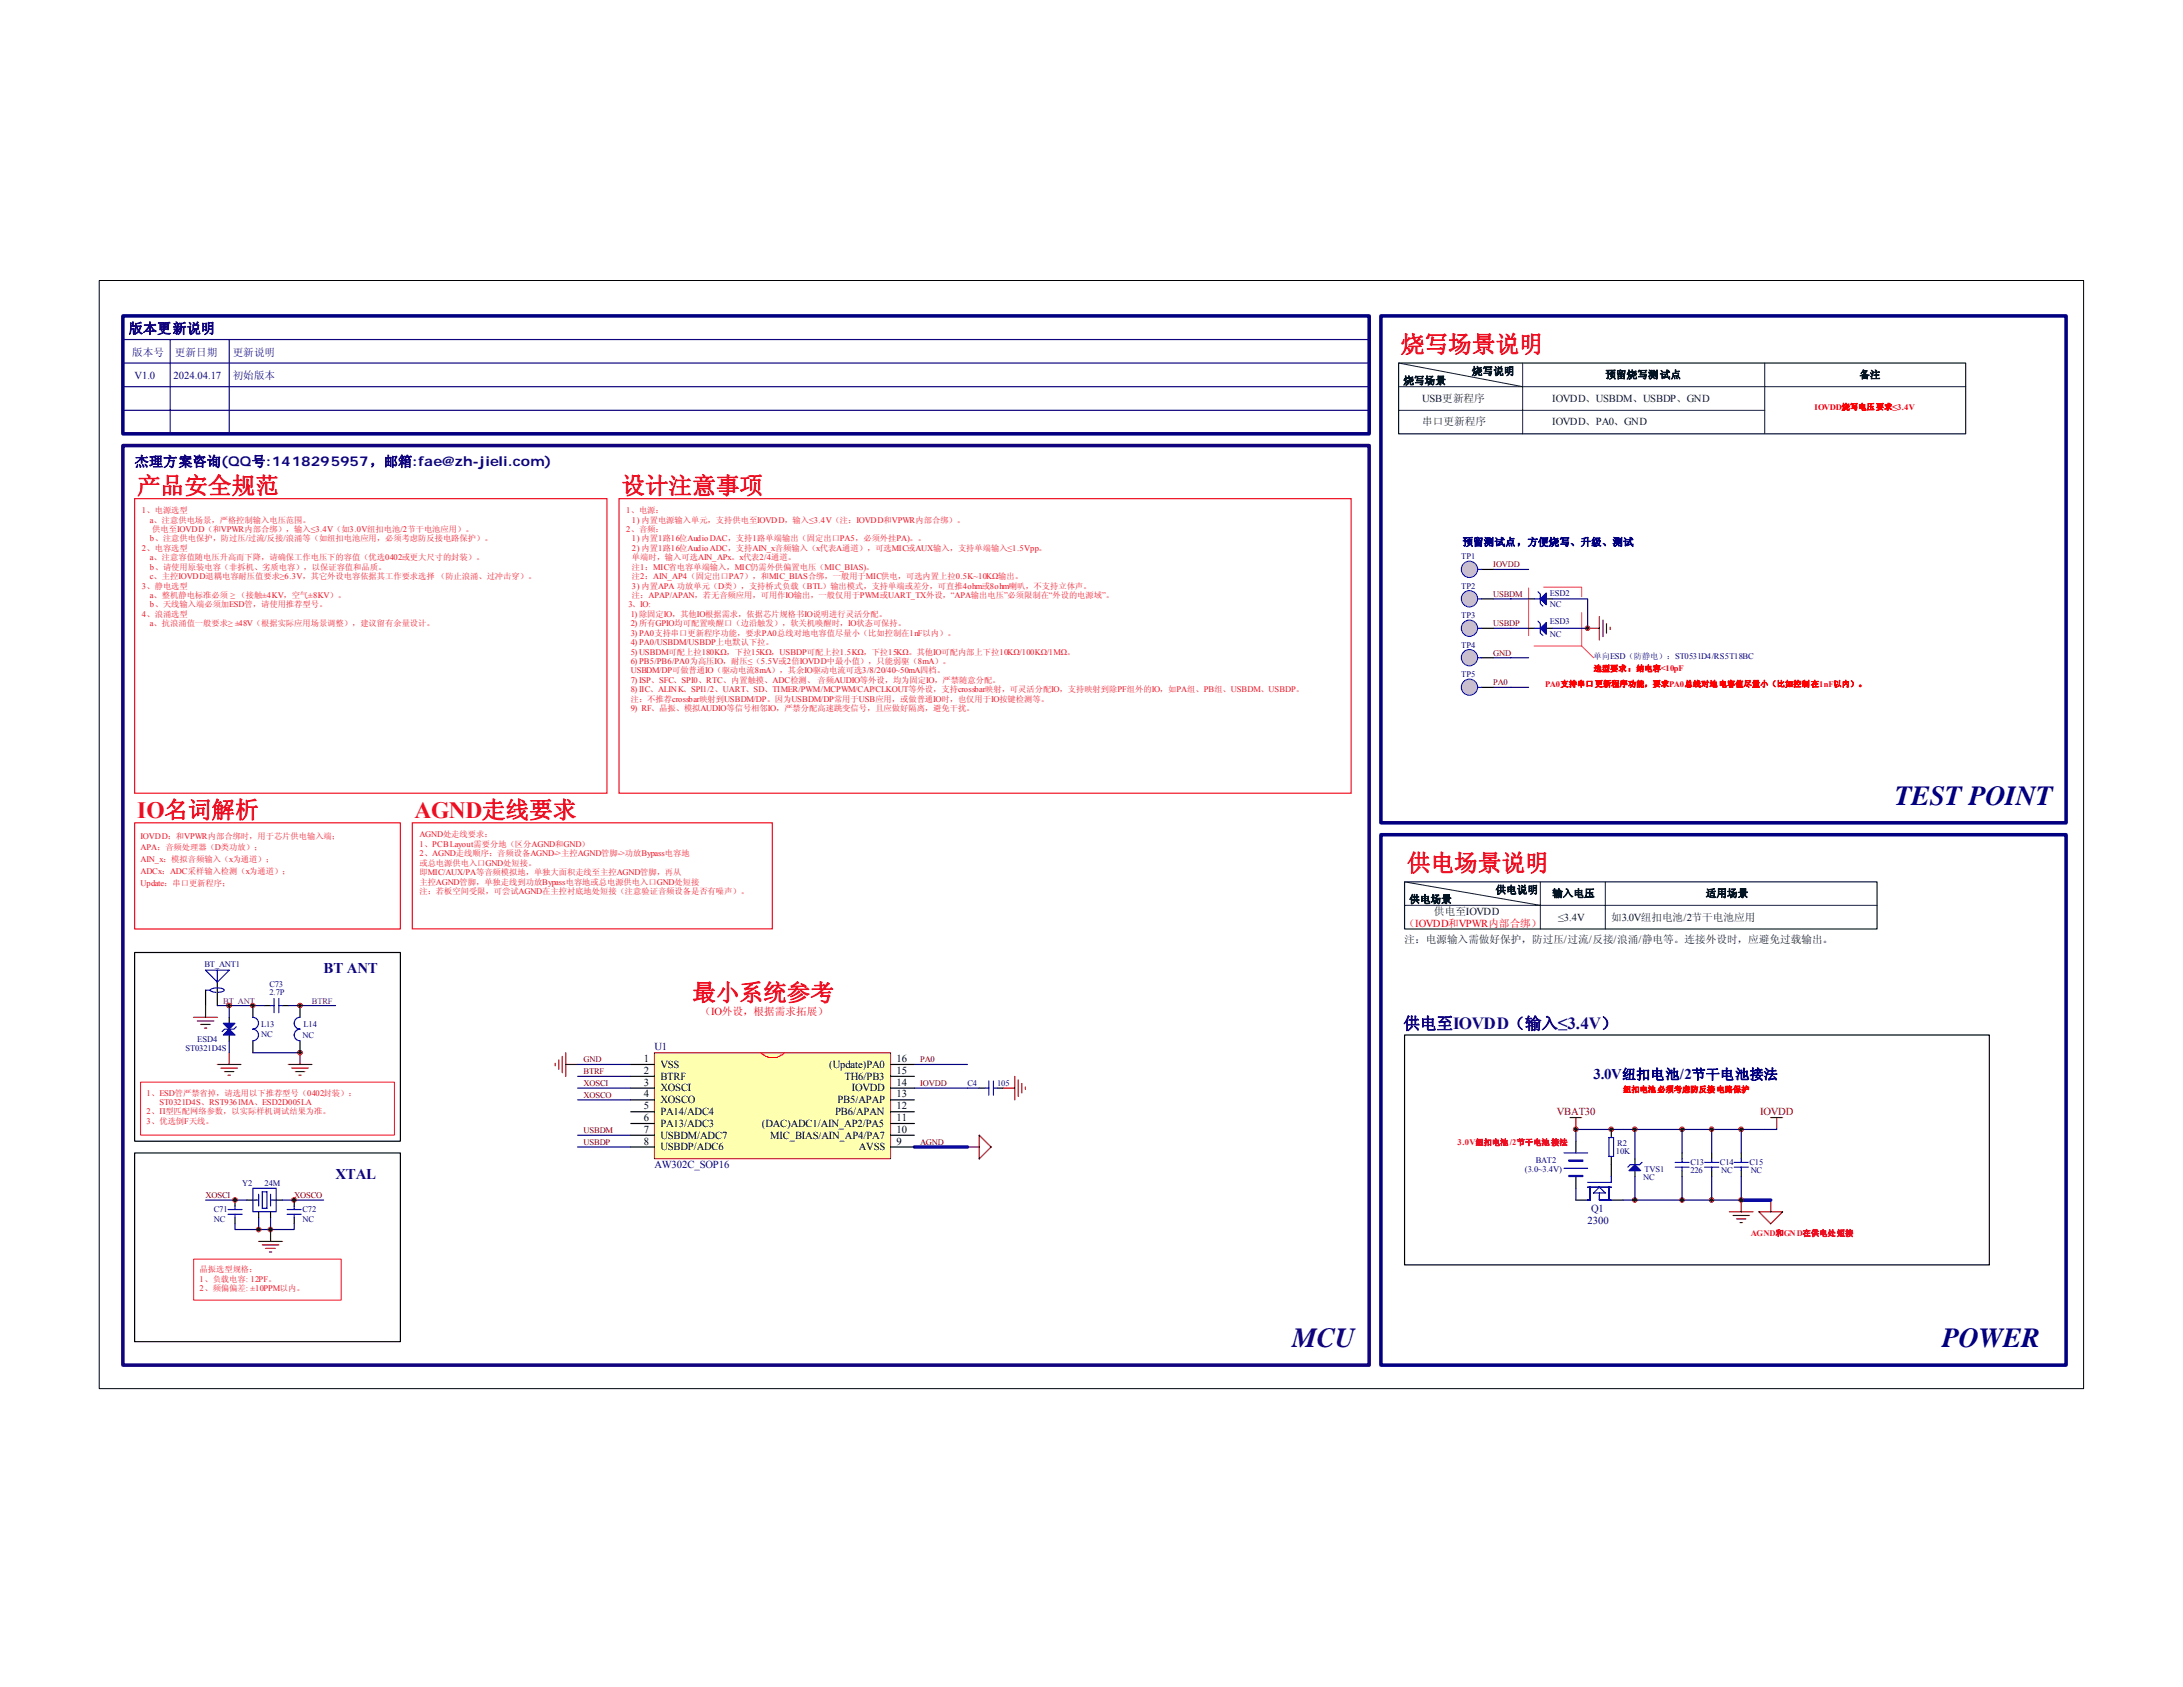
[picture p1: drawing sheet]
<svg xmlns="http://www.w3.org/2000/svg" width="279mm" height="216mm" viewBox="0 0 279 216" stroke-linecap="round" stroke-linejoin="round" font-family="sans-serif">
<defs><g id="words">
<g font-size="3.5" fill="#000080">
<text x="242.5" y="103">TEST POINT</text>
<text x="248.6" y="172.4">POWER</text>
</g>
<text font-size="3.5" fill="#11037e" x="165.4" y="172.4">MCU</text>
<g font-size="3" fill="#ee0e22">
<text x="179.3" y="45.1">烧写场景说明</text>
<text x="17.5" y="63.2">产品安全规范</text>
<text x="79.5" y="63.2">设计注意事项</text>
<text x="17.5" y="104.7">IO名词解析</text>
<text x="53.1" y="104.7">AGND走线要求</text>
<text x="180.1" y="111.5">供电场景说明</text>
<text x="88.6" y="128.1">最小系统参考</text>
</g>
<text font-size="2.1" fill="#11037e" x="179.6" y="131.7">供电至IOVDD（输入≤3.4V）</text>
<g font-size="1.9" fill="#11037e">
<text x="41.4" y="124.5">BT ANT</text>
<text x="42.9" y="150.9">XTAL</text>
</g>
<text font-size="1.9" fill="#000080" x="204" y="138.1">3.0V纽扣电池/2节干电池接法</text>
<g font-size="1.8" fill="#11037e">
<text x="16.5" y="42.7">版本更新说明</text>
<text x="17.2" y="59.7">杰理方案咨询(QQ号:1418295957，邮箱:fae@zh-jieli.com)</text>
</g>
<g font-size="1.4" fill="#11037e">
<text x="16.9" y="45.6">版本号</text>
<text x="22.4" y="45.6">更新日期</text>
<text x="29.8" y="45.6">更新说明</text>
<text x="17.2" y="48.6">V1.0</text>
<text x="22.2" y="48.6">2024.04.17</text>
<text x="29.8" y="48.6">初始版本</text>
</g>
<g font-size="1.4" fill="#001b31">
<text x="188.4" y="48">烧写说明</text>
<text x="179.6" y="49.2">烧写场景</text>
<text x="182" y="51.4">USB更新程序</text>
<text x="198.7" y="51.4">IOVDD、USBDM、USBDP、GND</text>
<text x="205.5" y="48.4">预留烧写测试点</text>
<text x="238" y="48.4">备注</text>
<text x="182" y="54.4">串口更新程序</text>
<text x="198.7" y="54.4">IOVDD、PA0、GND</text>
<text x="180.4" y="115.5">供电场景</text>
<text x="183.5" y="117.1">供电至IOVDD</text>
<text x="191.4" y="114.3">供电说明</text>
<text x="198.7" y="114.8">输入电压</text>
<text x="199.4" y="117.8">≤3.4V</text>
<text x="206.2" y="117.8">如3.0V纽扣电池/2节干电池应用</text>
<text x="218.3" y="114.8">适用场景</text>
<text x="179.8" y="120.7">注：电源输入需做好保护，防过压/过流/反接/浪涌/静电等。连接外设时，应避免过载输出。</text>
</g>
<g font-size="1.4" fill="#000080">
<text x="187.2" y="69.8">预留测试点，方便烧写、升级、测试</text>
<text x="83.8" y="134.4">U1</text>
<text x="83.8" y="149.5">AW302C_SOP16</text>
<text x="203.6" y="155.1">Q1</text>
<text x="203.2" y="156.6">2300</text>
</g>
<g font-size="1.4" fill="#f00">
<text x="179.8" y="118.6">（IOVDD和VPWR内部合绑）</text>
<text x="89.7" y="129.9">（IO外设，根据需求拓展）</text>
</g>
<g font-size="1.4" fill="#080d02">
<text x="82.4" y="135.9">1</text>
<text x="82.4" y="137.4">2</text>
<text x="84.5" y="136.7">VSS</text>
<text x="106.1" y="136.7">(Update)PA0</text>
<text x="114.7" y="135.9">16</text>
<text x="114.7" y="137.4">15</text>
<text x="82.4" y="143.5">6</text>
<text x="82.4" y="141.9">5</text>
<text x="82.4" y="138.9">3</text>
<text x="82.4" y="140.4">4</text>
<text x="84.5" y="138.2">BTRF</text>
<text x="84.5" y="142.7">PA14/ADC4</text>
<text x="84.5" y="139.7">XOSCI</text>
<text x="84.5" y="141.2">XOSCO</text>
<text x="106.9" y="142.7">PB6/APAN</text>
<text x="107.2" y="141.2">PB5/APAP</text>
<text x="108.1" y="138.2">TH6/PB3</text>
<text x="109" y="139.7">IOVDD</text>
<text x="114.7" y="138.9">14</text>
<text x="114.7" y="143.5">11</text>
<text x="114.7" y="141.9">12</text>
<text x="114.7" y="140.4">13</text>
<text x="82.4" y="145">7</text>
<text x="82.4" y="146.5">8</text>
<text x="84.5" y="144.2">PA13/ADC3</text>
<text x="84.5" y="145.7">USBDM/ADC7</text>
<text x="84.5" y="147.2">USBDP/ADC6</text>
<text x="97.5" y="144.2">(DAC)ADC1/AIN_AP2/PA5</text>
<text x="98.6" y="145.7">MIC_BIAS/AIN_AP4/PA7</text>
<text x="109.9" y="147.2">AVSS</text>
<text x="114.7" y="146.5">9</text>
<text x="114.7" y="145">10</text>
</g>
<g font-size="1.4" fill="#800000">
<text x="199.3" y="142.7">VBAT30</text>
<text x="225.3" y="142.7">IOVDD</text>
</g>
<g font-size="1.1" fill="#f00">
<text x="232.2" y="52.4">IOVDD烧写电压要求≤3.4V</text>
<text x="197.8" y="87.9">PA0支持串口更新程序功能，要求PA0总线对地电容值尽量小（比如控制在1nF以内）。</text>
<text x="204" y="85.9">选型要求：结电容&lt;10pF</text>
<text x="207.7" y="139.8">纽扣电池必须考虑防反接电路保护</text>
</g>
<g font-size="1.1" fill="#ee0e22">
<text x="18.1" y="65.7">1、电源选型</text>
<text x="80.1" y="65.7">1、电源：</text>
<text x="18.1" y="70.5">2、电容选型</text>
<text x="19.2" y="69.3">b、注意供电保护，防过压/过流/反接/浪涌等（如纽扣电池应用，必须考虑防反接电路保护）。</text>
<text x="19.2" y="71.7">a、注意容值随电压升高而下降，请确保工作电压下的容值（优选0402或更大尺寸的封装）。</text>
<text x="19.2" y="66.9">a、注意供电场景，严格控制输入电压范围。</text>
<text x="19.5" y="68.1">供电至IOVDD（和VPWR内部合绑），输入≤3.4V（如3.0V纽扣电池/2节干电池应用）。</text>
<text x="80.1" y="68.1">2、音频：</text>
<text x="80.9" y="66.9">1) 内置电源输入单元，支持供电至IOVDD，输入≤3.4V（注：IOVDD和VPWR内部合绑）。</text>
<text x="80.9" y="69.3">1) 内置1路16位Audio DAC，支持1路单端输出（固定出口PA5，必须外挂PA)。。</text>
<text x="80.9" y="70.5">2) 内置1路16位Audio ADC，支持AIN_x音频输入（x代表A通道），可选MIC或AUX输入，支持单端输入≤1.5Vpp。</text>
<text x="80.9" y="71.7">单端时，输入可选AIN_APx。x代表2/4通道。</text>
<text x="18.1" y="75.3">3、静电选型</text>
<text x="19.2" y="72.9">b、请使用原装电容（非拆机、劣质电容），以保证容值和品质。</text>
<text x="19.2" y="74.1">c、主控IOVDD退耦电容耐压值要求≥6.3V，其它外设电容依据其工作要求选择 （防止浪涌、过冲击穿）。</text>
<text x="19.2" y="76.5">a、整机静电标准必须 ≥ （接触±4KV，空气±8KV）。</text>
<text x="19.2" y="77.7">b、天线输入端必须加ESD管，请使用推荐型号。</text>
<text x="80.4" y="77.7">3、IO:</text>
<text x="80.9" y="75.3">3) 内置APA 功放单元（D类），支持桥式负载（BTL）输出模式，支持单端或差分，可直推4ohm或8ohm喇叭，不支持立体声。</text>
<text x="80.9" y="72.9">注1：MIC省电容单端输入，MIC仍需外供偏置电压（MIC_BIAS)。</text>
<text x="80.9" y="74.1">注2：AIN_AP4（固定出口PA7），和MIC_BIAS合绑，一般用于MIC供电，可选内置上拉0.5K~10KΩ输出。</text>
<text x="80.9" y="76.5">注：APAP/APAN，若无音频应用，可用作IO输出，一般仅用于PWM或UART_TX外设，“APA输出电压”必须限制在“外设的电源域”。</text>
<text x="18.1" y="79">4、浪涌选型</text>
<text x="19.2" y="80.2">a、抗浪涌值一般要求≥ ±48V（根据实际应用场景调整），建议留有余量设计。</text>
<text x="80.7" y="79">1) 除固定IO，其他IO根据需求，依据芯片规格书IO说明进行灵活分配。</text>
<text x="80.7" y="80.2">2) 所有GPIO均可配置唤醒口（边沿触发），软关机唤醒时，IO状态可保持。</text>
<text x="80.7" y="81.4">3) PA0支持串口更新程序功能，要求PA0总线对地电容值尽量小（比如控制在1nF以内）。</text>
<text x="80.7" y="82.6">4) PA0/USBDM/USBDP上电默认下拉。</text>
<text x="80.7" y="83.8">5) USBDM可配上拉180KΩ，下拉15KΩ，USBDP可配上拉1.5KΩ，下拉15KΩ。其他IO可配内部上下拉10KΩ/100KΩ/1MΩ。</text>
<text x="80.7" y="85">6) PB5/PB6/PA0为高压IO，耐压≤（5.5V或2倍IOVDD中最小值），只能弱驱（8mA）。</text>
<text x="80.7" y="86.2">USBDM/DP可做普通IO（驱动电流8mA），其余IO驱动电流可选3/8/20/40~50mA四档。</text>
<text x="80.7" y="87.4">7) ISP、SFC、SPI0、RTC、内置触摸、ADC检测、 音频AUDIO等外设，均为固定IO，严禁随意分配。</text>
<text x="80.7" y="88.6">8) IIC、ALINK、SPI1/2、UART、SD、TIMER/PWM/MCPWM/CAP/CLKOUT等外设，支持crossbar映射，可灵活分配IO，支持映射到除PF组外的IO，如PA组、PB组、USBDM、USBDP。</text>
<text x="80.7" y="89.8">注：不推荐crossbar映射到USBDM/DP。因为USBDM/DP常用于USB应用，或做普通IO时，也仅用于IO按键检测等。</text>
<text x="80.7" y="91">9) RF、晶振、模拟AUDIO等信号相邻IO，严禁分配高速跳变信号，且应做好隔离，避免干扰。</text>
<text x="18" y="107.3">IOVDD：和VPWR内部合绑时，用于芯片供电输入端；</text>
<text x="53.7" y="107.2">AGND处走线要求：</text>
<text x="18" y="111.8">ADCx：ADC采样输入检测（x为通道）；</text>
<text x="18" y="110.3">AIN_x：模拟音频输入（x为通道）；</text>
<text x="18" y="108.8">APA：音频处理器（D类功放）；</text>
<text x="18" y="113.3">Update：串口更新程序；</text>
<text x="53.7" y="113.2">主控AGND管脚，单独走线到功放Bypass电容地或总电源供电入口GND处短接</text>
<text x="53.7" y="108.4">1、PCB Layout需要分地（区分AGND和GND）</text>
<text x="53.7" y="109.6">2、AGND走线顺序：音频设备AGND-&gt;主控AGND管脚-&gt;功放Bypass电容地</text>
<text x="53.7" y="110.8">或总电源供电入口GND处短接。</text>
<text x="53.7" y="112">即MIC/AUX/PA等音频模拟地，单独大面积走线至主控AGND管脚，再从</text>
<text x="53.7" y="114.4">注：若板空间受限，可尝试AGND在主控衬底地处短接（注意验证音频设备是否有噪声）。</text>
<text x="18.8" y="142.6">2、Π型匹配网络参数，以实际样机调试结果为准。</text>
<text x="18.8" y="140.2">1、ESD管严禁省掉，请选用以下推荐型号（0402封装）：</text>
<text x="18.8" y="143.8">3、优选倒F天线。</text>
<text x="20.4" y="141.4">ST0321D4S、RST9361MA、ESD2D005LA</text>
<text x="186.6" y="146.6">3.0V纽扣电池/2节干电池接法</text>
<text x="224.1" y="158.2">AGND和GND在供电处短接</text>
<text x="25.5" y="162.8">晶振选型规格：</text>
<text x="25.5" y="164">1、负载电容: 12PF。</text>
<text x="25.5" y="165.2">2、频偏偏差: ±10PPM以内。</text>
</g>
<g font-size="1.1" fill="#000080">
<text x="187" y="71.6">TP1</text>
<text x="187" y="75.3">TP2</text>
<text x="198.4" y="76.2">ESD2</text>
<text x="198.4" y="77.7">NC</text>
<text x="187" y="79.1">TP3</text>
<text x="187" y="82.9">TP4</text>
<text x="198.4" y="79.9">ESD3</text>
<text x="198.4" y="81.5">NC</text>
<text x="187" y="86.7">TP5</text>
<text x="204" y="84.4">单向ESD（防静电）：ST0531D4/RS5T18BC</text>
<text x="26.2" y="123.8">BT_ANT1</text>
<text x="33.4" y="131.5">L13</text>
<text x="34.5" y="126.3">C73</text>
<text x="38.9" y="131.5">L14</text>
<text x="23.7" y="134.5">ST0321D4S</text>
<text x="25.3" y="133.4">ESD4</text>
<text x="33.4" y="132.7">NC</text>
<text x="38.7" y="132.8">NC</text>
<text x="196.6" y="148.8">BAT2</text>
<text x="206.8" y="147.7">10K</text>
<text x="207" y="146.7">R2</text>
<text x="216.3" y="149.1">C13</text>
<text x="220.1" y="149.1">C14</text>
<text x="223.9" y="149.1">C15</text>
<text x="27.4" y="155.2">C71</text>
<text x="31" y="151.8">Y2</text>
<text x="33.9" y="151.8">24M</text>
<text x="38.7" y="155.2">C72</text>
<text x="195.2" y="150">(3.0~3.4V)</text>
<text x="210.3" y="151.1">NC</text>
<text x="210.5" y="150">TVS1</text>
<text x="216.3" y="150.2">226</text>
<text x="220.3" y="150.2">NC</text>
<text x="224.1" y="150.2">NC</text>
<text x="27.4" y="156.4">NC</text>
<text x="38.7" y="156.4">NC</text>
</g>
<g font-size="1.1" fill="#800000">
<text x="191.1" y="76.4">USBDM</text>
<text x="191.1" y="72.6">IOVDD</text>
<text x="191.1" y="80.2">USBDP</text>
<text x="191.1" y="83.9">GND</text>
<text x="191.1" y="87.7">PA0</text>
<text x="74.7" y="137.5">BTRF</text>
<text x="74.7" y="136">GND</text>
<text x="117.8" y="136">PA0</text>
<text x="74.7" y="140.5">XOSCO</text>
<text x="74.7" y="139">XOSCI</text>
<text x="117.8" y="139">IOVDD</text>
<text x="74.7" y="146.5">USBDP</text>
<text x="74.7" y="145">USBDM</text>
<text x="117.8" y="146.5">AGND</text>
<text x="26.3" y="153.3">XOSCI</text>
<text x="37.7" y="153.3">XOSCO</text>
</g>
<g font-size="1.1" fill="#7c0089">
<text x="28.6" y="128.4">BT_ANT</text>
<text x="39.9" y="128.4">BTRF</text>
</g>
<g font-size="1.1" fill="#11037e">
<text x="34.5" y="127.4">2.7P</text>
<text x="123.8" y="139">C4</text>
<text x="127.6" y="139">105</text>
</g>
</g></defs>
<path d="M12.7 35.9h254v141.8h-254z" fill="none" stroke="#000" stroke-width=".13"/>
<path d="M15.7 57h159.5v117.7h-159.5z" fill="none" stroke="#11037e" stroke-width=".45"/>
<path d="M15.7 40.4h159.5v15.1h-159.5zM176.7 40.4h87.7v64.9h-87.7z" fill="none" stroke="#000080" stroke-width=".45"/>
<path d="M15.7 43.5h159.5M15.7 46.5h159.5M15.7 49.5h159.5M15.7 52.5h159.5M21.8 43.5v12M29.3 43.5v12" fill="none" stroke="#11037e" stroke-width=".15"/>
<g fill="none" stroke="#000" stroke-width=".15">
<path d="M17.2 121.9h34v24.1h-34zM26.3 126.7v2M27.8 125.7v3M29.3 130.2v.8M29.3 132.5v.7M32.4 128.7v1.5M32.4 133.2v1.5M33.9 128.7h.7M36.1 128.7h.8M38.4 128.7v1.5M38.4 133.2v1.5M125.3 139.3h.8"/>
<path d="M127.6 139.3h.8M17.2 147.6h34v24.1h-34zM30.1 153.6v.7M30.1 155.9v.7M31.6 153.6h1.2M33.1 155.1v.8M34.6 155.1v.8M34.9 153.6h1.2M37.7 153.6v.7M37.7 155.9v.7"/>
</g>
<g fill="none" stroke="#00f" stroke-width=".15">
<path d="M26.3 124.2h3l-1.5 1.5zM27.6 127l-.3-.1-.4-.2a1.51 1.51 0 0 1 1.8 0l-.4 .2-.4 .1M27.8 124.2v1.5M30.2 131.4l-.3 .3h-1.2l-.3 .3M32.3 130.2a.75 .75 0 0 1 .8 .7 .75 .75 0 0 1-.8 .8M32.3 131.7a.74 .74 0 0 1 .8 .8 .74 .74 0 0 1-.8 .7M34.6 128.7h.5M35.1 127.8v1.8M35.7 128.7h.4M35.7 127.8v1.8M38.4 130.2a.75 .75 0 0 0-.7 .7 .75 .75 0 0 0 .7 .8M38.4 131.7a.74 .74 0 0 0-.7 .8 .74 .74 0 0 0 .7 .7"/>
<path d="M126.1 139.3h.5M126.6 138.3v1.9M127.1 139.3h.5M127.1 138.3v1.9M29.2 155.4h1.8M29.2 154.8h1.8M30.1 154.3v.5M30.1 155.4v.5M32.8 153.6h.3M33.1 152.8v1.5M33.6 152.5h.6v2.1h-.6zM34.6 152.8v1.5"/>
<path d="M34.6 153.6h.3M36.7 155.4h1.8M36.7 154.8h1.8M37.7 154.3v.5M37.7 155.4v.5"/>
</g>
<path d="M26.3 126.7h.6M26.3 153.6h5.3M32.4 152.1h2.9v3h-2.9zM33.1 155.9v1.5M34.6 155.9v1.5M36.1 153.6h5.3" fill="none" stroke="#0000bf" stroke-width=".15"/>
<g fill="none" stroke="#000080" stroke-width=".15">
<path d="M191.1 72.9h4.5M191.1 76.6h4.5M27.8 128.7h6.1M29.3 128.7v1.5M29.3 133.2v1.5M32.4 134.7h6M36.9 128.7h6M73.9 139.3h6.8M73.9 137.8h6.8M117 139.3h6.8M117 136.2h6.8M30.1 156.6v.8h7.6v-.8"/>
<path d="M73.9 140.8h6.8M73.9 145.3h6.8M73.9 146.8h6.8"/>
</g>
<g fill="none" stroke="#800000" stroke-width=".15">
<path d="M24.8 130.2h3M25.3 130.7h2.1M25.7 131.1h1.2M26.2 131.6h.3M26.3 128.7v1.5M27.8 136.2h3M28.3 136.7h2.1M28.7 137.1h1.2M29.2 137.6h.3M29.3 134.7v1.5M36.9 136.2h3M37.3 136.7h2.2"/>
<path d="M37.8 137.1h1.2M38.2 137.6h.3M38.4 134.7v1.5M128.4 139.3h1.5M129.9 137.8v3M130.3 138.2v2.1M130.8 138.7v1.2M131.2 139.1v.3M33.1 158.9h3M33.6 159.3h2.1M34 159.8h1.2M34.6 157.4v1.5"/>
<path d="M123.8 146.8h1.5M125.3 145.3l1.6 1.5-1.6 1.5zM34.5 160.2h.3"/>
</g>
<g fill="#00f" stroke="#00f" stroke-width=".15">
<path d="M28.6 132.5l.7-.8 .8 .8z"/>
<path d="M28.6 131h1.5l-.8 .7z"/>
</g>
<path d="M18 138.5h32.5v6.8h-32.5zM24.8 161.1h18.9v5.3h-18.9z" fill="none" stroke="#ee0e22" stroke-width=".13"/>
<path d="M117 146.8h6.8" fill="none" stroke="#00f" stroke-width=".45"/>
<circle cx="188.1" cy="72.9" r="1.05" fill="#c0c0c0" stroke="#00f" stroke-width=".13"/>
<path d="M189.6 72.9h1.5" fill="none" stroke="#000" stroke-width=".15"/>
<path d="M189.1 72.9h.5" fill="none" stroke="#00f" stroke-width=".15"/>
<circle cx="188.1" cy="76.6" r="1.05" fill="#c0c0c0" stroke="#00f" stroke-width=".13"/>
<path d="M189.6 76.6h1.5" fill="none" stroke="#000" stroke-width=".15"/>
<path d="M189.1 76.6h.5" fill="none" stroke="#00f" stroke-width=".15"/>
<path d="M191.1 80.4h4.5" fill="none" stroke="#000080" stroke-width=".15"/>
<circle cx="188.1" cy="80.4" r="1.05" fill="#c0c0c0" stroke="#00f" stroke-width=".13"/>
<path d="M189.6 80.4h1.5" fill="none" stroke="#000" stroke-width=".15"/>
<path d="M189.1 80.4h.5" fill="none" stroke="#00f" stroke-width=".15"/>
<path d="M191.1 84.2h4.5" fill="none" stroke="#000080" stroke-width=".15"/>
<circle cx="188.1" cy="84.2" r="1.05" fill="#c0c0c0" stroke="#00f" stroke-width=".13"/>
<path d="M189.6 84.2h1.5" fill="none" stroke="#000" stroke-width=".15"/>
<path d="M189.1 84.2h.5" fill="none" stroke="#00f" stroke-width=".15"/>
<path d="M191.1 88h4.5" fill="none" stroke="#000080" stroke-width=".15"/>
<circle cx="188.1" cy="87.9" r="1.04" fill="#c0c0c0" stroke="#00f" stroke-width=".13"/>
<g fill="none" stroke="#000" stroke-width=".15">
<path d="M195.6 76.6h.8M197.9 76.6h.8M189.6 88h1.5M195.6 80.4h.8M197.9 80.4h.8M179.8 132.5h74.8v29.4h-74.8zM201.7 146v1.6M201.7 150.6v1.5M201.7 153.6h1.5M206.2 144.5v1.1M206.2 148v2.6M206.2 153.6h1.5"/>
<path d="M209.3 148.3v.8M209.3 149.8v.8M215.3 147.6v.7M215.3 149.8v.8M219.1 147.6v.7M219.1 149.8v.8M222.9 147.6v.7M222.9 149.8v.8"/>
</g>
<g fill="none" stroke="#00f" stroke-width=".15">
<path d="M196.4 76.6h.7M196.8 79.5l.3 .3v.6M196.8 75.7l.3 .3v.6M197.1 76.6v.6l.4 .4M189.1 88h.5M196.4 80.4h.7M197.1 80.4v.6l.4 .3M200.2 149.5h3M200.2 147.6h3M203.2 151.9h3M203.5 151.9v1.7h-.3M204 152.7l.7-.8 .8 .8z"/>
<path d="M204.7 152.7v.9h1.5M205.9 145.6h.6v2.4h-.6zM205.9 151.9v1.7M206.2 150.6v.7h-3M210.2 148.8l-.4 .3h-1.2l-.3 .3M214.4 148.8h1.8M214.4 149.4h1.8M215.3 148.3v.5M215.3 149.4v.4M218.2 148.8h1.8M218.2 149.4h1.8M219.1 148.3v.5"/>
<path d="M219.1 149.4v.4M222 148.8h1.8M222 149.4h1.8M222.9 148.3v.5M222.9 149.4v.4"/>
</g>
<path d="M202.4 82.7h-6.8v-7.6h6.8v7.6" fill="none" stroke="#da2467" stroke-width=".13" stroke-dasharray="6.1 2"/>
<g fill="#00f" stroke="#00f" stroke-width=".15">
<path d="M197.1 80.4l.8-.7v1.5z"/>
<path d="M197.9 75.9v1.5l-.8-.8z"/>
<path d="M209.3 149.1l.7 .7h-1.5z"/>
<path d="M200.8 148.5h1.8v.1h-1.8z" fill-rule="evenodd"/>
<path d="M200.8 150.4h1.8v.2h-1.8z" fill-rule="evenodd"/>
</g>
<g fill="none" stroke="#000080" stroke-width=".15">
<path d="M198.7 76.6h4.5v3.8h-4.5M73.9 136.2h6.8M123.8 139.3h1.5M201.7 146v-1.5h7.6v3.8M201.7 152.1v1.5M209.3 150.6v3h-1.6M209.3 144.5h13.6v3.1M215.3 150.6v3h-6M215.3 144.5v3.1M219.1 150.6v3h-3.8M219.1 144.5v3.1M222.9 150.6v3h-3.8"/>
<path d="M222.9 144.5h4.5"/>
</g>
<g fill="none" stroke="#800000" stroke-width=".15">
<path d="M204.7 78.9v3M205.2 79.4v2.1M205.6 79.8v1.2M203.2 80.4h1.5M206.1 80.3v.3M71.1 136.1v.3M71.5 135.6v1.2M72 135.2v2.1M72.4 134.7v3.1M72.4 136.2h1.5M200.9 143h1.5M201.7 143v1.5"/>
<path d="M221.3 155.1h3.1M221.8 155.6h2.1M222.2 156h1.3M222.7 156.5h.3M222.9 153.6v1.5M225.1 155.1h3.1l-1.6 1.5zM226.6 143h1.6M226.6 153.6v1.5M227.4 143v1.5"/>
</g>
<path d="M202.4 82.7l1.6 1.5" fill="none" stroke="#da2467" stroke-width=".13"/>
<path d="M179 46.5h72.6v9h-72.6zM179.8 112.9h60.4v6h-60.4z" fill="none" stroke="#001b31" stroke-width=".15"/>
<path d="M179 49.5h72.6M179 52.5h46.9M179 46.5l15.9 3M194.9 46.5v9M225.9 46.5v9M179.8 115.9h60.4M179.8 112.9l17.3 3M197.1 112.9v6M205.5 112.9v6" fill="none" stroke="#001b31" stroke-width=".13"/>
<path d="M176.7 106.8h87.7v67.9h-87.7z" fill="none" stroke="#000080" stroke-width=".45"/>
<path d="M222.9 153.6h3.7" fill="none" stroke="#00f" stroke-width=".45"/>
<path d="M17.2 63.8h60.5v37.7h-60.5zM79.2 63.8h93.7v37.7h-93.7zM17.2 105.3h34v13.6h-34zM52.8 105.3h46v13.6h-46z" fill="none" stroke="#ee0e22" stroke-width=".15"/>
<path d="M83.8 134.7h30.2v13.6h-30.2z" fill="#ffffb0"/>
<path d="M83.8 134.7h30.2v13.6h-30.2z" fill="none" stroke="#800000" stroke-width=".13"/>
<g fill="none" stroke="#080d02" stroke-width=".15">
<path d="M80.7 136.2h3.1M80.7 137.8h3.1M80.7 139.3h3.1M114 136.2h3M114 137.8h3M114 139.3h3M80.7 143.8h3.1M80.7 142.3h3.1M80.7 146.8h3.1M80.7 145.3h3.1M80.7 140.8h3.1M114 143.8h3"/>
<path d="M114 142.3h3M114 146.8h3M114 145.3h3M114 140.8h3"/>
</g>
<path d="M97.4 134.7l.6 .5h.3v.1h.5a.94 .94 0 0 0 .8-.1l.5-.2 .3-.3" fill="none" stroke="#f00" stroke-width=".13"/>
<g fill="#800000" stroke="#800000" stroke-width=".13">
<circle cx="30.1" cy="153.6" r=".29"/>
<circle cx="37.6" cy="153.6" r=".29"/>
<circle cx="38.4" cy="128.7" r=".29"/>
<circle cx="38.4" cy="134.7" r=".29"/>
<circle cx="29.3" cy="128.7" r=".29"/>
<circle cx="32.3" cy="128.7" r=".29"/>
<circle cx="33.1" cy="157.4" r=".3"/>
<circle cx="34.6" cy="157.4" r=".3"/>
<circle cx="203.2" cy="80.4" r=".29"/>
<circle cx="222.8" cy="144.5" r=".3"/>
<circle cx="201.7" cy="144.5" r=".3"/>
<circle cx="222.8" cy="153.6" r=".29"/>
<circle cx="206.2" cy="144.5" r=".29"/>
<circle cx="209.2" cy="144.5" r=".3"/>
<circle cx="209.2" cy="153.6" r=".29"/>
<circle cx="219.1" cy="144.5" r=".29"/>
<circle cx="215.3" cy="144.5" r=".3"/>
<circle cx="215.3" cy="153.6" r=".29"/>
<circle cx="219.1" cy="153.6" r=".29"/>
</g>
<use href="#words"/>
</svg>
